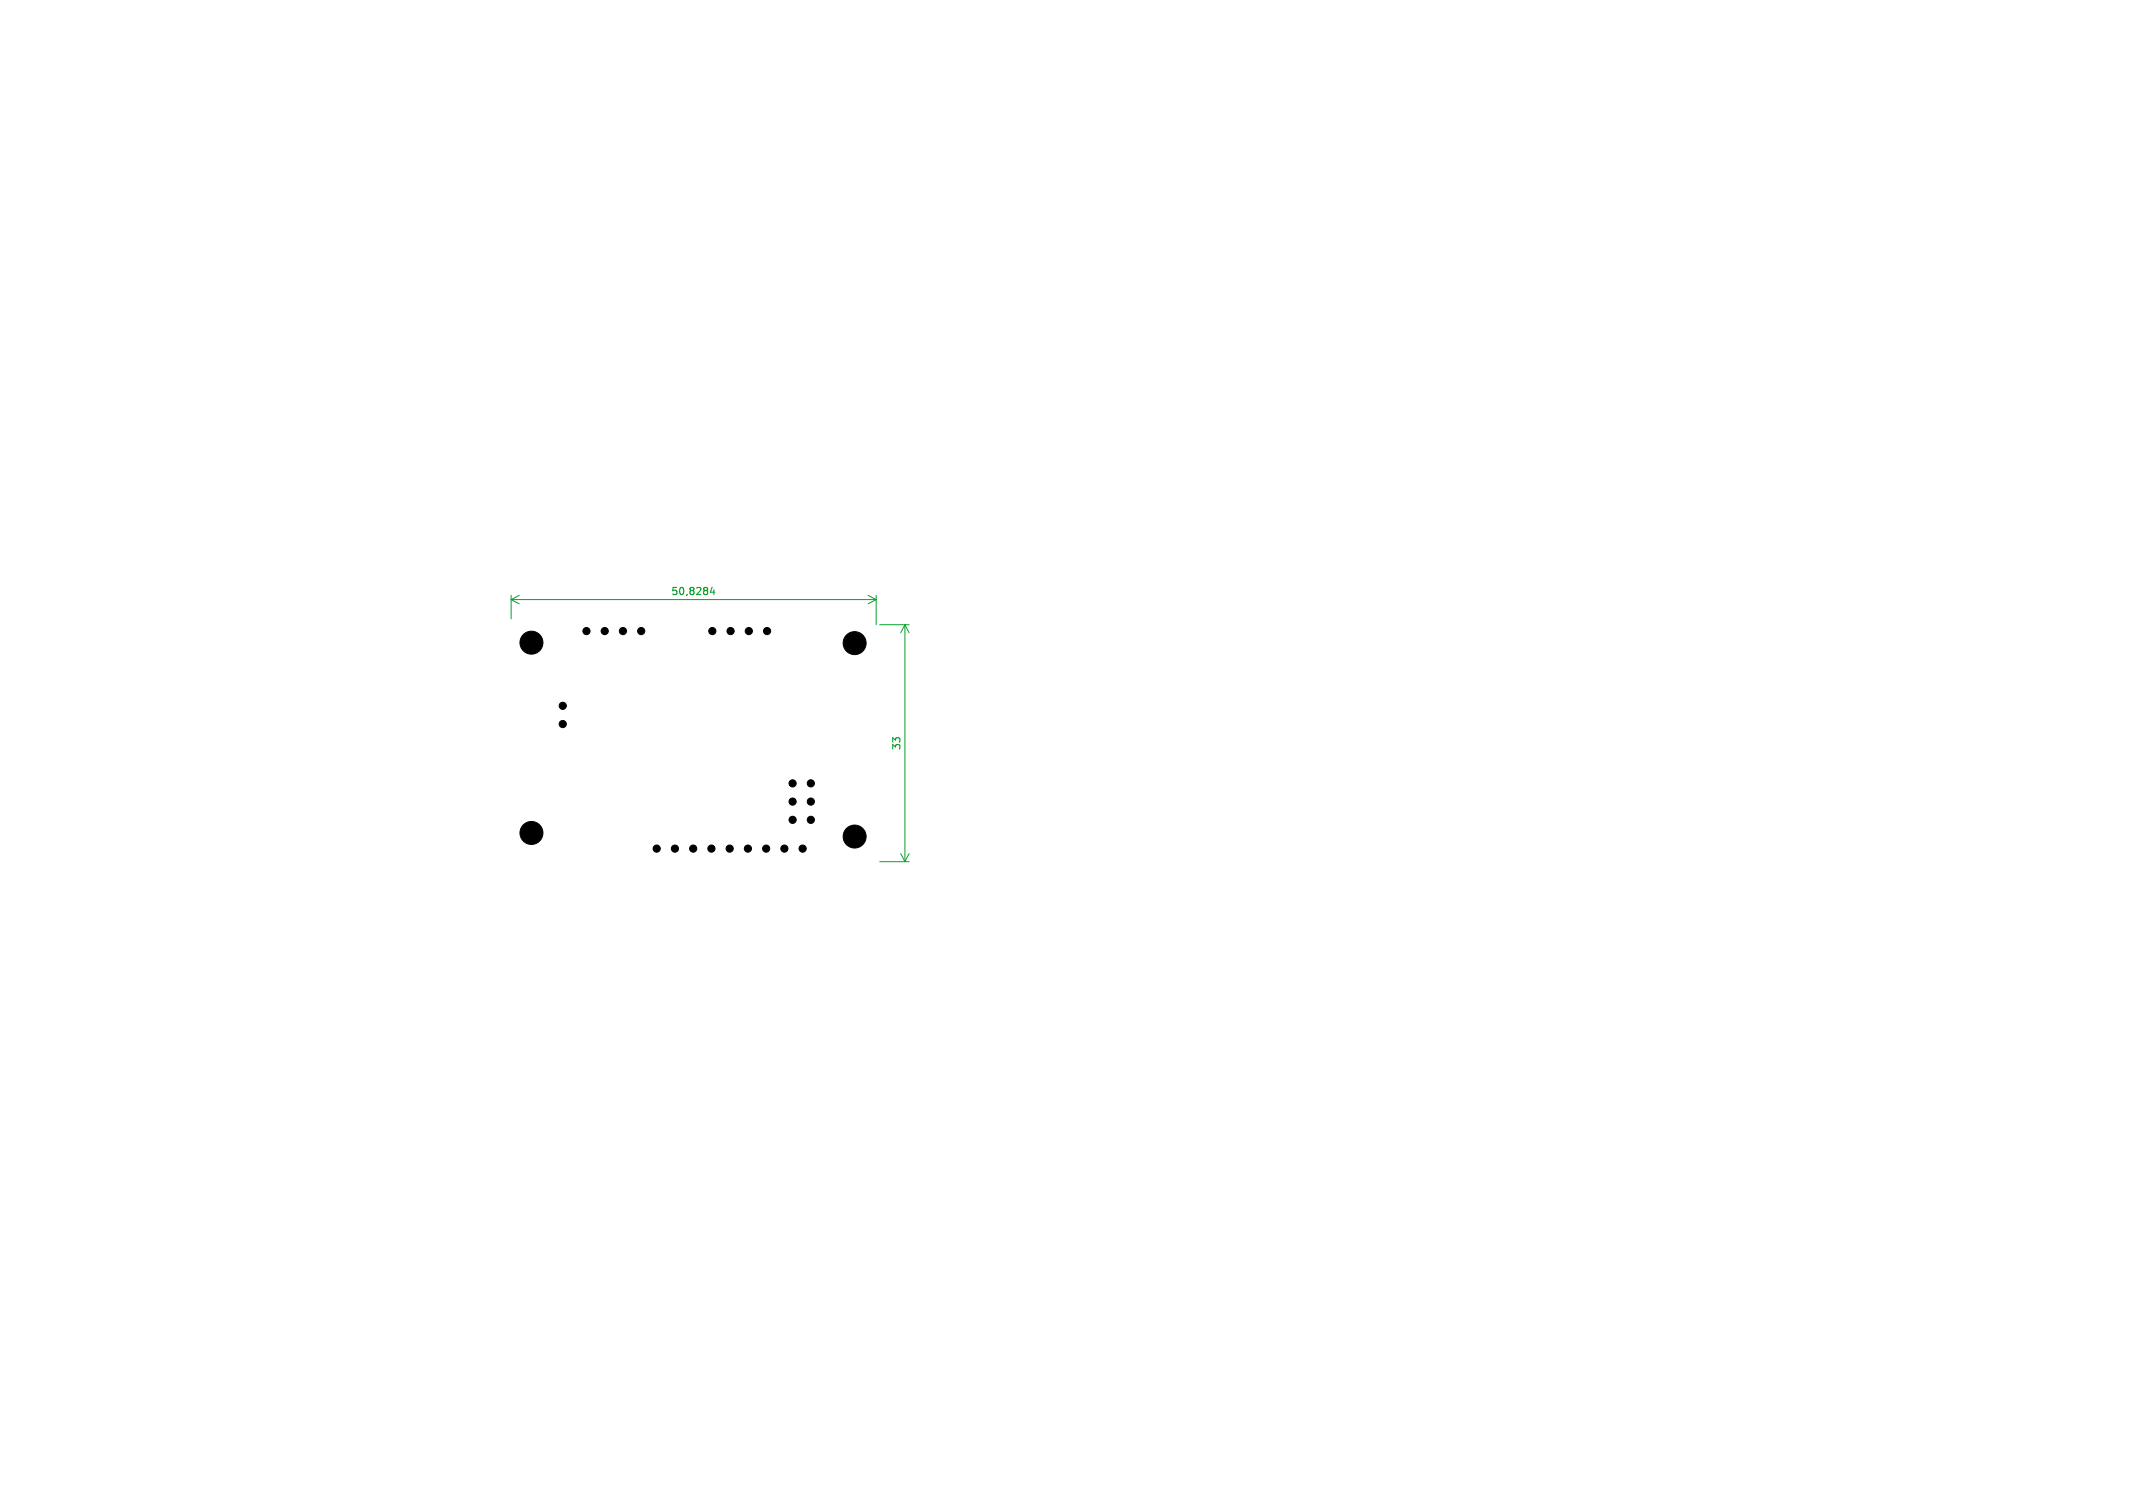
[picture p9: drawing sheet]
<svg xmlns="http://www.w3.org/2000/svg" width="297mm" height="210mm" viewBox="0 0 297 210" stroke-linecap="round" stroke-linejoin="round" font-family="sans-serif">
<defs><g id="words">
<g font-size="1.4" fill="#09a02a">
<text x="93.4" y="83.1">50,8284</text>
<text x="125.6" y="104.6" transform="rotate(-90 125.6 104.6)">33</text>
</g>
</g></defs>
<g fill="none" stroke="#09a02a" stroke-width=".14">
<path d="M71.2 82.9v3.3M71.2 83.5h50.8M71.2 83.5l1.1 .6M72.3 82.9l-1.1 .6M120.9 82.9l1.1 .6M122 82.9v4.1M122 83.5l-1.1 .6M122.5 87h4.1M126 87v33M126 87l.6 1.1M126 87l-.6 1.1M125.4 118.9l.6 1.1"/>
<path d="M126.6 118.9l-.6 1.1M122.5 120h4.1"/>
</g>
<path d="M99.2 81.8l-.3 .7h.6M99.4 82.1v.7" fill="none" stroke="#09a02a" stroke-width=".15"/>
<g fill="#000" stroke="#000" stroke-width=".14">
<circle cx="74" cy="89.5" r="1.6"/>
<circle cx="78.4" cy="98.3" r=".5"/>
<circle cx="81.7" cy="87.9" r=".5"/>
<circle cx="84.2" cy="87.9" r=".5"/>
<circle cx="86.7" cy="87.9" r=".5"/>
<circle cx="89.3" cy="87.9" r=".5"/>
<circle cx="99.2" cy="87.9" r=".5"/>
<circle cx="101.7" cy="87.9" r=".5"/>
<circle cx="104.3" cy="87.9" r=".5"/>
<circle cx="106.8" cy="87.9" r=".5"/>
<circle cx="119" cy="89.6" r="1.6"/>
<circle cx="74" cy="116" r="1.6"/>
<circle cx="78.4" cy="100.8" r=".5"/>
<circle cx="91.4" cy="118.2" r=".5"/>
<circle cx="94" cy="118.2" r=".5"/>
<circle cx="96.5" cy="118.2" r=".5"/>
<circle cx="99.1" cy="118.2" r=".5"/>
<circle cx="101.6" cy="118.2" r=".5"/>
<circle cx="104.1" cy="118.2" r=".5"/>
<circle cx="106.7" cy="118.2" r=".5"/>
<circle cx="109.2" cy="118.2" r=".5"/>
<circle cx="110.4" cy="111.6" r=".5"/>
<circle cx="110.4" cy="109.1" r=".5"/>
<circle cx="110.4" cy="114.2" r=".5"/>
<circle cx="111.8" cy="118.2" r=".5"/>
<circle cx="112.9" cy="109.1" r=".5"/>
<circle cx="112.9" cy="111.6" r=".5"/>
<circle cx="112.9" cy="114.2" r=".5"/>
<circle cx="119" cy="116.5" r="1.6"/>
</g>
<use href="#words"/>
</svg>
